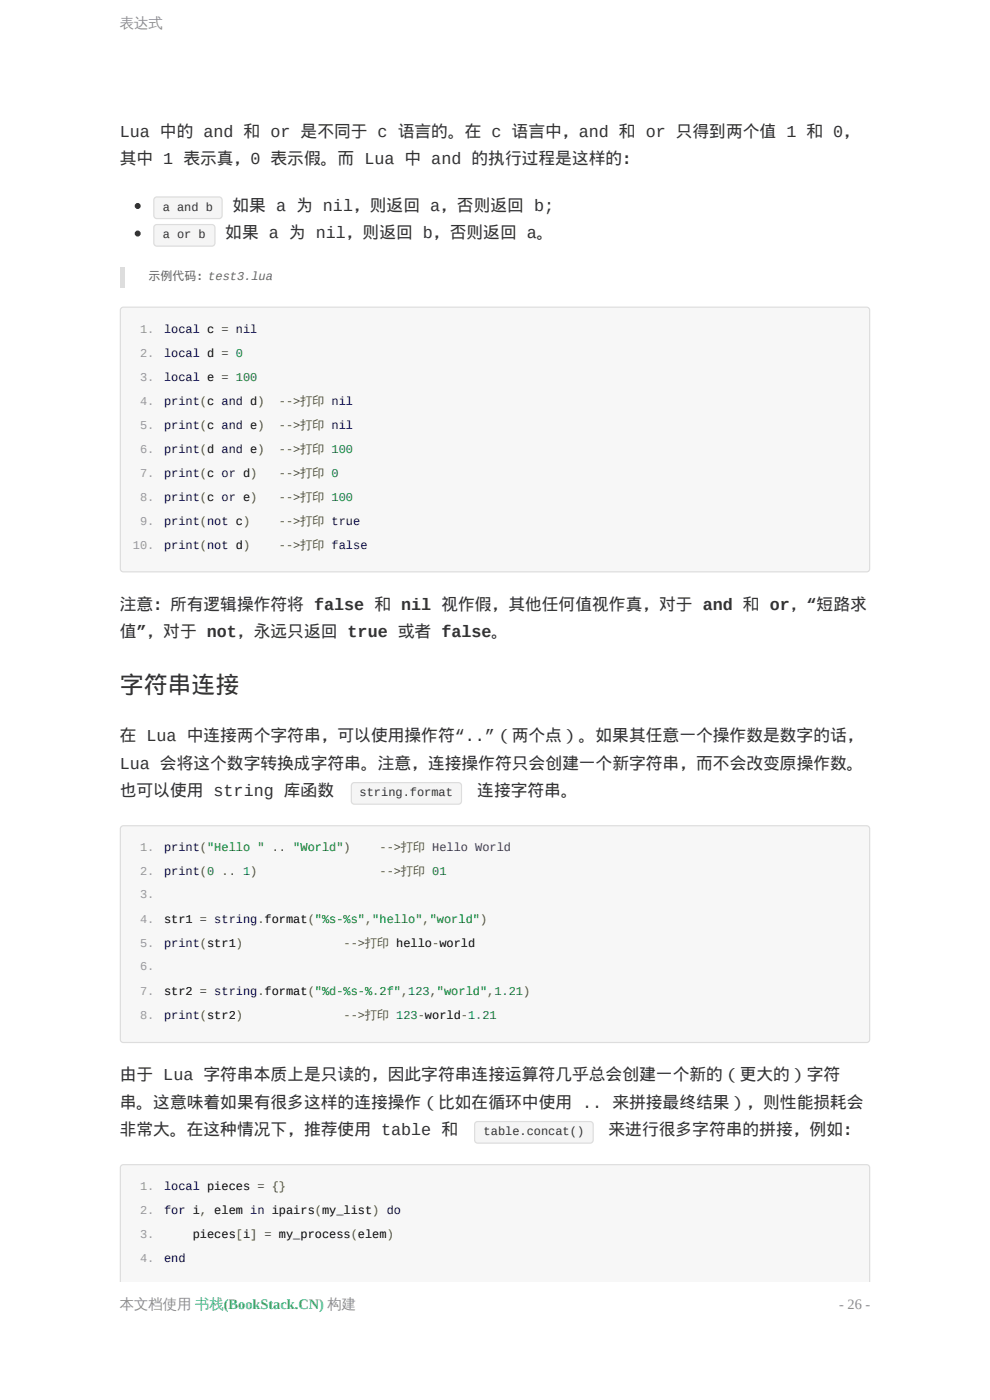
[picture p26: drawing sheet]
<svg xmlns="http://www.w3.org/2000/svg" width="210mm" height="297mm" viewBox="0 0 210 297" stroke-linecap="round" stroke-linejoin="round" font-family="sans-serif">
<defs><g id="words">
<text font-size="5.1" fill="#333" x="25.4" y="147.1">字符串连接</text>
<g font-size="3.6" fill="#333">
<text x="25.4" y="29">Lua 中的 and 和 or 是不同于 c 语言的。在 c 语言中，and 和 or 只得到两个值 1 和 0，</text>
<text x="25.4" y="34.8">其中 1 表示真，0 表示假。而 Lua 中 and 的执行过程是这样的：</text>
<text x="49.3" y="44.7">如果 a 为 nil，则返回 a，否则返回 b;</text>
<text x="47.8" y="50.6">如果 a 为 nil，则返回 b，否则返回 a。</text>
<text x="25.4" y="129.3">注意：所有逻辑操作符将 false 和 nil 视作假，其他任何值视作真，对于 and 和 or，“短路求</text>
<text x="25.4" y="135.2">值”，对于 not，永远只返回 true 或者 false。</text>
<text x="25.4" y="157.3">在 Lua 中连接两个字符串，可以使用操作符“..”（两个点）。如果其任意一个操作数是数字的话，</text>
<text x="25.4" y="163.1">Lua 会将这个数字转换成字符串。注意，连接操作符只会创建一个新字符串，而不会改变原操作数。</text>
<text x="25.4" y="169">也可以使用 string 库函数</text>
<text x="101.2" y="169">连接字符串。</text>
<text x="25.4" y="229.2">由于 Lua 字符串本质上是只读的，因此字符串连接运算符几乎总会创建一个新的（更大的）字符</text>
<text x="25.4" y="235">串。这意味着如果有很多这样的连接操作（比如在循环中使用 .. 来拼接最终结果），则性能损耗会</text>
<text x="25.4" y="240.9">非常大。在这种情况下，推荐使用 table 和</text>
<text x="129.1" y="240.9">来进行很多字符串的拼接，例如：</text>
</g>
<g font-size="3" fill="#8e8e8e">
<text x="25.4" y="5.8">表达式</text>
<text x="25.4" y="277.7">本文档使用 书栈(BookStack.CN) 构建</text>
<text x="178" y="277.7">- 26 -</text>
</g>
<g font-size="2.5" fill="#333">
<text x="34.5" y="44.7">a and b</text>
<text x="34.5" y="50.6">a or b</text>
<text x="76.3" y="169">string.format</text>
<text x="102.6" y="240.9">table.concat()</text>
</g>
<text font-size="2.5" fill="#666" x="31.5" y="59.5">示例代码：test3.lua</text>
<g font-size="2.5" fill="#999">
<text x="29.7" y="70.6">1.</text>
<text x="29.7" y="75.7">2.</text>
<text x="29.7" y="80.8">3.</text>
<text x="29.7" y="85.9">4.</text>
<text x="29.7" y="91">5.</text>
<text x="29.7" y="96">6.</text>
<text x="29.7" y="101.1">7.</text>
<text x="29.7" y="106.2">8.</text>
<text x="29.7" y="111.3">9.</text>
<text x="28.2" y="116.4">10.</text>
<text x="29.7" y="180.6">1.</text>
<text x="29.7" y="185.7">2.</text>
<text x="29.7" y="190.5">3.</text>
<text x="29.7" y="195.9">4.</text>
<text x="29.7" y="201">5.</text>
<text x="29.7" y="205.8">6.</text>
<text x="29.7" y="211.1">7.</text>
<text x="29.7" y="216.2">8.</text>
<text x="29.7" y="252.5">1.</text>
<text x="29.7" y="257.6">2.</text>
<text x="29.7" y="262.7">3.</text>
<text x="29.7" y="267.8">4.</text>
</g>
<g font-size="2.5" fill="#008">
<text x="34.8" y="70.6">local c = nil</text>
<text x="34.8" y="75.7">local d = 0</text>
<text x="34.8" y="80.8">local e = 100</text>
<text x="34.8" y="85.9">print(c and d)</text>
<text x="34.8" y="91">print(c and e)</text>
<text x="34.8" y="96">print(d and e)</text>
<text x="34.8" y="101.1">print(c or d)</text>
<text x="34.8" y="106.2">print(c or e)</text>
<text x="34.8" y="111.3">print(not c)</text>
<text x="34.8" y="116.4">print(not d)</text>
<text x="34.8" y="180.6">print(&quot;Hello &quot; .. &quot;World&quot;)</text>
<text x="34.8" y="185.7">print(0 .. 1)</text>
<text x="34.8" y="201">print(str1)</text>
<text x="34.8" y="216.2">print(str2)</text>
<text x="34.8" y="252.5">local pieces = {}</text>
<text x="34.8" y="257.6">for i, elem in ipairs(my_list) do</text>
<text x="34.8" y="267.8">end</text>
</g>
<g font-size="2.5" fill="#660">
<text x="59.2" y="85.9">--&gt;打印 nil</text>
<text x="59.2" y="91">--&gt;打印 nil</text>
<text x="59.2" y="96">--&gt;打印 100</text>
<text x="59.2" y="101.1">--&gt;打印 0</text>
<text x="59.2" y="106.2">--&gt;打印 100</text>
<text x="59.2" y="111.3">--&gt;打印 true</text>
<text x="59.2" y="116.4">--&gt;打印 false</text>
<text x="80.5" y="180.6">--&gt;打印 Hello World</text>
<text x="80.5" y="185.7">--&gt;打印 01</text>
<text x="72.9" y="201">--&gt;打印 hello-world</text>
<text x="72.9" y="216.2">--&gt;打印 123-world-1.21</text>
</g>
<g font-size="2.5">
<text x="34.8" y="195.9">str1 = string.format(&quot;%s-%s&quot;,&quot;hello&quot;,&quot;world&quot;)</text>
<text x="34.8" y="211.1">str2 = string.format(&quot;%d-%s-%.2f&quot;,123,&quot;world&quot;,1.21)</text>
<text x="40.9" y="262.7">pieces[i] = my_process(elem)</text>
</g>
</g></defs>
<path d="M25.4 56.7h1v4.3h-1z" fill="#ddd"/>
<path d="M25.6 65.3l.6-.3h157.6a.76 .76 0 0 1 .8 .8v54.9a.76 .76 0 0 1-.8 .7h-157.6a.76 .76 0 0 1-.8-.7v-54.9zM26.2 65.6h157.6l.3 .5-.1 54.6-.4 .2h-157.4l-.3-.5v-54.3z" fill-rule="evenodd" fill="#ddd"/>
<path d="M25.9 65.4h158.2l.2 .4v55.1l-.5 .3-157.9-.1-.2-.4v-54.9z" fill-rule="evenodd" fill="#f7f7f7"/>
<path d="M25.6 175.3l.6-.3h157.6a.76 .76 0 0 1 .8 .8v44.7a.76 .76 0 0 1-.8 .8h-157.6a.76 .76 0 0 1-.8-.8v-44.7zM26.2 175.6h157.6l.3 .5-.1 44.4-.4 .3-157.4-.1-.3-.4v-44.2z" fill-rule="evenodd" fill="#ddd"/>
<path d="M25.9 175.4h158.2l.2 .4v45l-.5 .2h-157.9l-.2-.5v-44.7z" fill-rule="evenodd" fill="#f7f7f7"/>
<path d="M25.6 247.2l.6-.3h157.6a.76 .76 0 0 1 .8 .8v24.2h-159.2v-24.2zM26.2 247.5h157.4h.2l.3 .5v23.9h-158.2v-23.9z" fill-rule="evenodd" fill="#ddd"/>
<path d="M25.9 247.3l157.9-.1 .3 .1 .2 .4v24.2h-158.6v-24.2z" fill-rule="evenodd" fill="#f7f7f7"/>
<circle cx="29.2" cy="43.7" r=".51" fill="#333" stroke="#333" stroke-width=".25"/>
<path d="M32.7 41.9l.6-.2h13.2a.76 .76 0 0 1 .7 .7v3.3a.76 .76 0 0 1-.7 .8h-13.2a.76 .76 0 0 1-.8-.8v-3.3zM33 42h13.7l.3 .4-.1 3.6-.4 .2h-13.5l-.2-.5v-3.3z" fill-rule="evenodd" fill="#ddd"/>
<circle cx="29.2" cy="49.5" r=".51" fill="#333" stroke="#333" stroke-width=".25"/>
<g fill="#ddd">
<path d="M32.7 47.7l.6-.2h11.7a.76 .76 0 0 1 .7 .8v3.3a.76 .76 0 0 1-.7 .7h-11.7a.76 .76 0 0 1-.8-.7v-3.3zM33 47.8h12.2l.3 .5-.1 3.5-.4 .3-12-.1-.2-.4v-3.3z" fill-rule="evenodd"/>
<path d="M74.6 166.1l.6-.2h22.1a.76 .76 0 0 1 .7 .8v3.3a.76 .76 0 0 1-.7 .7h-22.1a.76 .76 0 0 1-.8-.7v-3.3zM74.9 166.2h22.4h.2l.3 .5v3.3l-.3 .4-.2 .1h-22.1l-.3-.1-.2-.4v-3.3z" fill-rule="evenodd"/>
<path d="M100.8 238l.5-.2h23.9a.76 .76 0 0 1 .7 .8v3.3a.76 .76 0 0 1-.7 .7h-23.9a.76 .76 0 0 1-.7-.7v-3.3zM101.1 238.1h24.1h.2l.3 .5v3.3l-.3 .4-.2 .1h-23.9l-.2-.1-.3-.4v-3.3z" fill-rule="evenodd"/>
</g>
<use href="#words"/>
</svg>
